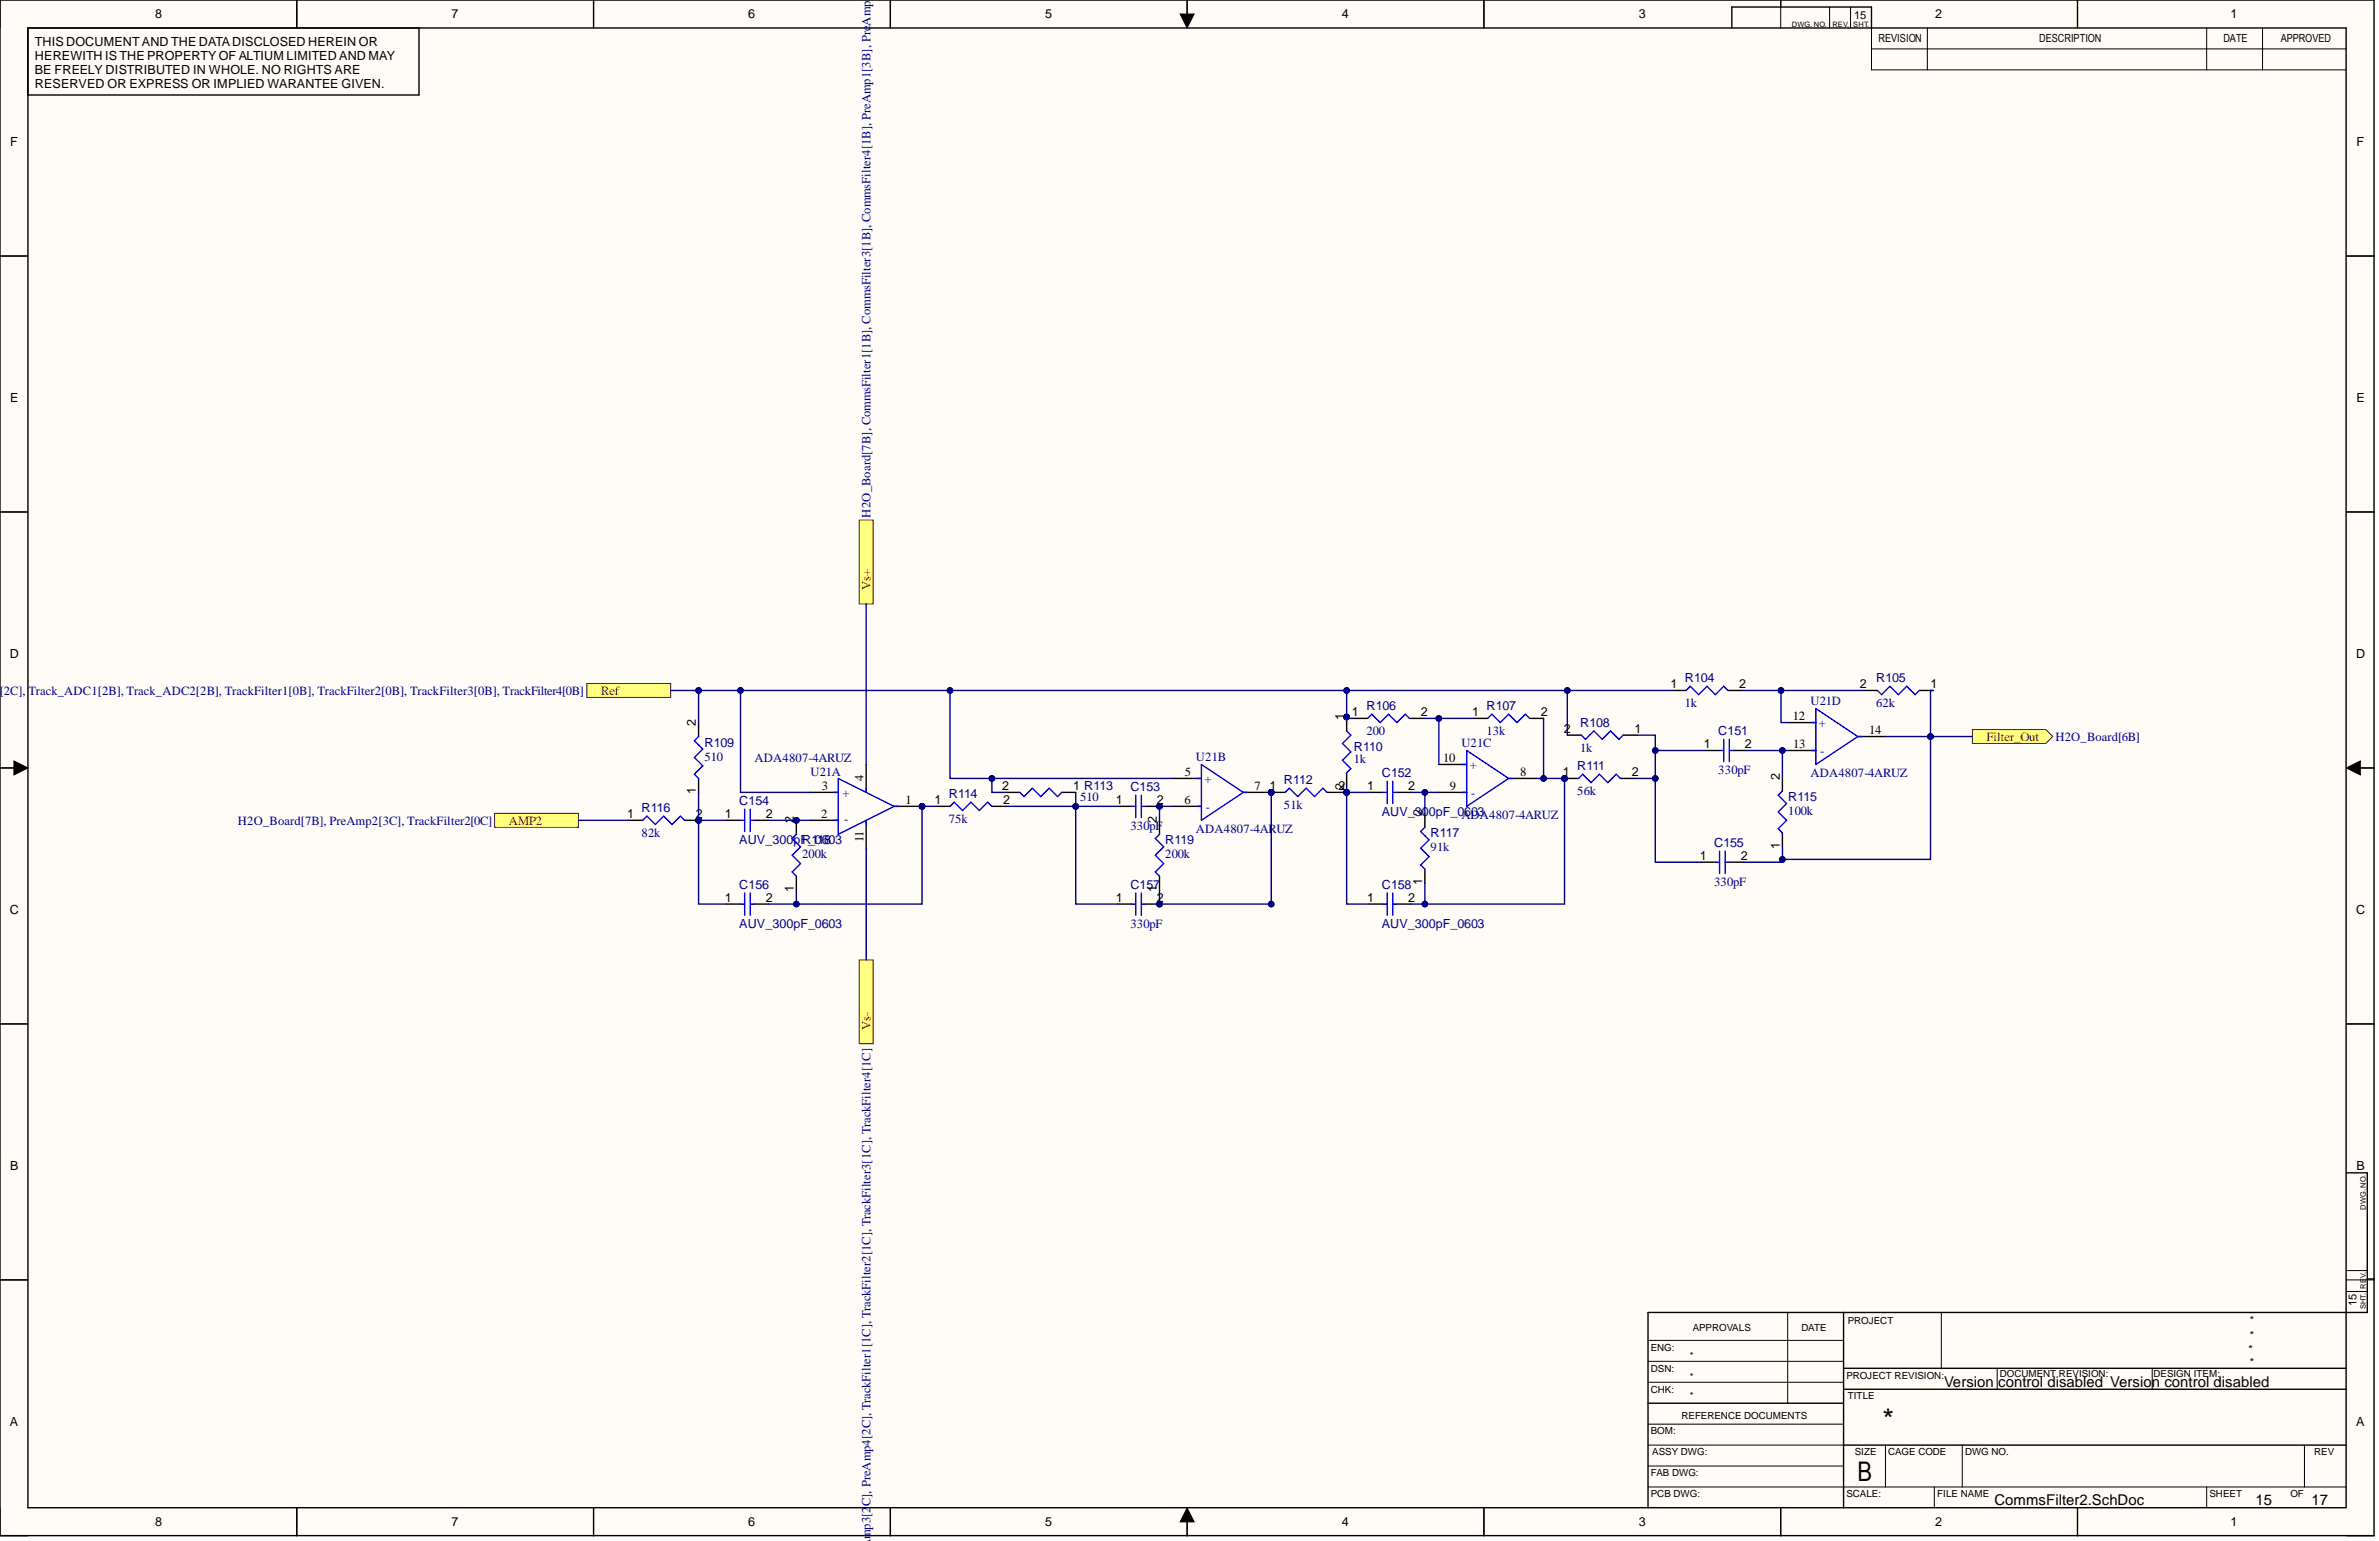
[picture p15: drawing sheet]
<svg xmlns="http://www.w3.org/2000/svg" width="431mm" height="279mm" viewBox="0 0 431 279" stroke-linecap="round" stroke-linejoin="round" font-family="sans-serif">
<defs><g id="words">
<text font-size="5.4" x="341.4" y="259.3">*</text>
<text font-size="4.9" x="336.9" y="268.6">B</text>
<g font-size="2.7">
<text x="352.6" y="251.6">Version control disabled Version control disabled</text>
<text x="361.7" y="272.8">CommsFilter2.SchDoc</text>
<text x="409.1" y="272.8">15</text>
<text x="419.2" y="272.8">17</text>
</g>
<g font-size="2.3">
<text x="28.1" y="3.3">8</text>
<text x="81.9" y="3.3">7</text>
<text x="135.7" y="3.3">6</text>
<text x="189.5" y="3.3">5</text>
<text x="243.3" y="3.3">4</text>
<text x="297.2" y="3.3">3</text>
<text x="351" y="3.3">2</text>
<text x="404.5" y="3.3">1</text>
<text x="6.3" y="8.4">THIS DOCUMENTAND THE DATADISCLOSED HEREIN OR</text>
<text x="6.3" y="10.9">HEREWITH IS THE PROPERTY OF ALTIUM LIMITED AND MAY</text>
<text x="6.3" y="13.4">BE FREELY DISTRIBUTED IN WHOLE. NO RIGHTS ARE</text>
<text x="6.3" y="16">RESERVED OR EXPRESS OR IMPLIED WARANTEE GIVEN.</text>
<text x="1.9" y="26.5">F</text>
<text x="427.4" y="26.5">F</text>
<text x="1.9" y="72.9">E</text>
<text x="427.4" y="72.9">E</text>
<text x="1.8" y="119.3">D</text>
<text x="427.3" y="119.3">D</text>
<text x="302.9" y="124.7">1</text>
<text x="315.4" y="124.7">2</text>
<text x="337.3" y="124.7">2</text>
<text x="350.1" y="124.7">1</text>
<text x="126.2" y="131.6" transform="rotate(-90 126.2 131.6)">2</text>
<text x="243.7" y="130.5" transform="rotate(-90 243.7 130.5)">1</text>
<text x="245.2" y="129.8">1</text>
<text x="257.7" y="129.8">2</text>
<text x="267" y="129.8">1</text>
<text x="279.5" y="129.8">2</text>
<text x="325.1" y="130.5">12</text>
<text x="283.6" y="132.8">2</text>
<text x="296.4" y="132.8">1</text>
<text x="309" y="135.6">1</text>
<text x="316.4" y="135.6">2</text>
<text x="325.2" y="135.6">13</text>
<text x="339" y="133.1">14</text>
<text x="149" y="143.2">3</text>
<text x="156.6" y="141.7" transform="rotate(-90 156.6 141.7)">4</text>
<text x="181.8" y="143.2">2</text>
<text x="194.6" y="143.2">1 R113</text>
<text x="214.9" y="140.7">5</text>
<text x="227.5" y="143.2">7</text>
<text x="230.2" y="143.2">1</text>
<text x="242.7" y="143.2">2</text>
<text x="243.7" y="143.3" transform="rotate(-90 243.7 143.3)">2</text>
<text x="248" y="143.2">1</text>
<text x="255.4" y="143.2">2</text>
<text x="261.7" y="138.1">10</text>
<text x="262.9" y="143.2">9</text>
<text x="275.7" y="140.7">8</text>
<text x="283.4" y="140.7">1</text>
<text x="295.9" y="140.7">2</text>
<text x="322.8" y="141.3" transform="rotate(-90 322.8 141.3)">2</text>
<text x="113.7" y="148.3">1</text>
<text x="126.2" y="144" transform="rotate(-90 126.2 144)">1</text>
<text x="126.2" y="148.3">2</text>
<text x="131.5" y="148.3">1</text>
<text x="138.9" y="148.3">2</text>
<text x="144" y="149.3" transform="rotate(-90 144 149.3)">2</text>
<text x="148.9" y="148.3">2</text>
<text x="164.2" y="145.7">1</text>
<text x="169.5" y="145.7">1</text>
<text x="181.9" y="145.7">2</text>
<text x="202.4" y="145.7">1</text>
<text x="209.8" y="149.3" transform="rotate(-90 209.8 149.3)">2</text>
<text x="209.8" y="145.7">2</text>
<text x="214.8" y="145.7">6</text>
<text x="257.9" y="148" transform="rotate(-90 257.9 148)">2</text>
<text x="156.6" y="152.7" transform="rotate(-90 156.6 152.7)">11</text>
<text x="308.3" y="155.9">1</text>
<text x="315.7" y="155.9">2</text>
<text x="322.8" y="153.9" transform="rotate(-90 322.8 153.9)">1</text>
<text x="144" y="161.8" transform="rotate(-90 144 161.8)">1</text>
<text x="209.8" y="161.8" transform="rotate(-90 209.8 161.8)">1</text>
<text x="257.9" y="160.5" transform="rotate(-90 257.9 160.5)">1</text>
<text x="1.8" y="165.7">C</text>
<text x="131.5" y="163.5">1</text>
<text x="138.9" y="163.5">2</text>
<text x="202.4" y="163.5">1</text>
<text x="209.8" y="163.5">2</text>
<text x="248" y="163.5">1</text>
<text x="255.4" y="163.5">2</text>
<text x="427.3" y="165.7">C</text>
<text x="1.9" y="212.1">B</text>
<text x="427.4" y="212.1">B</text>
<text x="1.8" y="258.6">A</text>
<text x="427.3" y="258.6">A</text>
<text x="28.1" y="276.7">8</text>
<text x="81.9" y="276.7">7</text>
<text x="135.7" y="276.7">6</text>
<text x="189.5" y="276.7">5</text>
<text x="243.3" y="276.7">4</text>
<text x="297.2" y="276.7">3</text>
<text x="351" y="276.7">2</text>
<text x="404.5" y="276.7">1</text>
</g>
<g font-size="2.3" fill="#000080">
<text x="157.9" y="4.7" transform="rotate(-90 157.9 4.7)">Amp2</text>
<text x="157.9" y="93.8" transform="rotate(-90 157.9 93.8)">H2O_Board[7B], CommsFilter1[1B], CommsFilter3[1B], CommsFilter4[1B], PreAmp1[3B], Pre</text>
<text x="-.1" y="126">[2C],</text>
<text x="5.2" y="126">Track_ADC1[2B], Track_ADC2[2B], TrackFilter1[0B], TrackFilter2[0B], TrackFilter3[0B], TrackFilter4[0B]</text>
<text x="305.6" y="123.7">R104</text>
<text x="340.3" y="123.7">R105</text>
<text x="247.8" y="128.8">R106</text>
<text x="269.6" y="128.8">R107</text>
<text x="286.6" y="131.8">R108</text>
<text x="305.6" y="128.3">1k</text>
<text x="328.3" y="127.8">U21D</text>
<text x="329.9" y="131.8">+</text>
<text x="340.3" y="128.3">62k</text>
<text x="127.7" y="137.9">510</text>
<text x="127.7" y="135.4">R109</text>
<text x="216.9" y="137.9">U21B</text>
<text x="245.5" y="136.1">R110</text>
<text x="247.8" y="133.3">200</text>
<text x="265" y="135.4">U21C</text>
<text x="269.6" y="133.3">13k</text>
<text x="286.6" y="136.4">1k</text>
<text x="311.6" y="133.3">C151</text>
<text x="330.1" y="136.9">-</text>
<text x="372.8" y="134.3">H2O_Board[6B]</text>
<text x="136.9" y="138.1">ADA4807-4ARUZ</text>
<text x="147" y="140.7">U21A</text>
<text x="205" y="143.5">C153</text>
<text x="218.4" y="141.9">+</text>
<text x="232.9" y="142.2">R112</text>
<text x="245.5" y="138.4">1k</text>
<text x="250.6" y="140.9">C152</text>
<text x="266.5" y="139.4">+</text>
<text x="286" y="139.7">R111</text>
<text x="311.6" y="140.4">330pF</text>
<text x="328.3" y="140.9">ADA4807-4ARUZ</text>
<text x="43.1" y="149.5">H2O_Board[7B], PreAmp2[3C], TrackFilter2[0C]</text>
<text x="116.3" y="147.3">R116</text>
<text x="134.1" y="146">C154</text>
<text x="152.8" y="144.5">+</text>
<text x="153.1" y="149.3">-</text>
<text x="172.1" y="149.3">75k</text>
<text x="172.1" y="144.7">R114</text>
<text x="195.9" y="145.2">510</text>
<text x="218.7" y="147">-</text>
<text x="232.9" y="146.7">51k</text>
<text x="250.6" y="148">AUV_300pF_0603</text>
<text x="265" y="148.5">ADA4807-4ARUZ</text>
<text x="266.8" y="144.5">-</text>
<text x="286" y="144.2">56k</text>
<text x="324.3" y="147.8">100k</text>
<text x="324.3" y="145.2">R115</text>
<text x="116.3" y="151.8">82k</text>
<text x="134.1" y="153.1">AUV_300pF_0603</text>
<text x="145.5" y="155.6">200k</text>
<text x="145.5" y="153.1">R118</text>
<text x="205" y="150.5">330pF</text>
<text x="211.3" y="155.6">200k</text>
<text x="211.3" y="153.1">R119</text>
<text x="216.9" y="151.1">ADA4807-4ARUZ</text>
<text x="259.5" y="154.3">91k</text>
<text x="259.5" y="151.8">R117</text>
<text x="310.9" y="153.6">C155</text>
<text x="134.1" y="161.2">C156</text>
<text x="205" y="161.2">C157</text>
<text x="250.6" y="161.2">C158</text>
<text x="310.9" y="160.7">330pF</text>
<text x="134.1" y="168.3">AUV_300pF_0603</text>
<text x="205" y="168.3">330pF</text>
<text x="250.6" y="168.3">AUV_300pF_0603</text>
<text x="157.9" y="273.1" transform="rotate(-90 157.9 273.1)">C], PreAmp4[2C], TrackFilter1[1C], TrackFilter2[1C], TrackFilter3[1C], TrackFilter4[1C]</text>
<text x="157.9" y="279.1" transform="rotate(-90 157.9 279.1)">mp3[2</text>
</g>
<g font-size="2.3" fill="#800000">
<text x="157.9" y="107" transform="rotate(-90 157.9 107)">Vs+</text>
<text x="109" y="126">Ref</text>
<text x="360.3" y="134.3">Filter_Out</text>
<text x="92.3" y="149.5">AMP2</text>
<text x="157.9" y="186.7" transform="rotate(-90 157.9 186.7)">Vs-</text>
</g>
<g font-size="2">
<text x="336.3" y="3.4">15</text>
<text x="340.7" y="7.7">REVISION</text>
<text x="369.8" y="7.7">DESCRIPTION</text>
<text x="403.2" y="7.7">DATE</text>
<text x="413.6" y="7.7">APPROVED</text>
<text x="427.4" y="236.8" transform="rotate(-90 427.4 236.8)">15</text>
<text x="407.8" y="245.4">*</text>
<text x="408" y="240.1">*</text>
<text x="408" y="242.7">*</text>
<text x="408" y="247.7">*</text>
</g>
<g font-size="1.8">
<text x="299.4" y="244.9">ENG:</text>
<text x="307" y="241.3">APPROVALS</text>
<text x="326.7" y="241.3">DATE</text>
<text x="335.1" y="240.1">PROJECT</text>
<text x="299.4" y="248.7">DSN:</text>
<text x="306.5" y="246.4">*</text>
<text x="306.5" y="250.2">*</text>
<text x="334.8" y="249.9">PROJECT REVISION:</text>
<text x="362.7" y="249.7">DOCUMENT REVISION:</text>
<text x="390.6" y="249.7">DESIGN ITEM:</text>
<text x="299.4" y="252.5">CHK:</text>
<text x="305" y="257.3">REFERENCE DOCUMENTS</text>
<text x="306.5" y="253.7">*</text>
<text x="335.1" y="253.7">TITLE</text>
<text x="299.4" y="260.1">BOM:</text>
<text x="299.6" y="263.9">ASSY DWG:</text>
<text x="336.4" y="263.9">SIZE</text>
<text x="342.4" y="263.9">CAGE CODE</text>
<text x="356.4" y="263.9">DWG NO.</text>
<text x="419.7" y="263.9">REV</text>
<text x="299.4" y="267.7">FAB DWG:</text>
<text x="299.4" y="271.5">PCB DWG:</text>
<text x="334.8" y="271.5">SCALE:</text>
<text x="351.3" y="271.5">FILE NAME</text>
<text x="400.7" y="271.5">SHEET</text>
<text x="415.4" y="271.5">OF</text>
</g>
<g font-size="1.4">
<text x="325" y="4.8">DWG. NO.</text>
<text x="332.3" y="4.8">REV.</text>
<text x="336.1" y="4.8">SHT.</text>
<text x="429.1" y="219.3" transform="rotate(-90 429.1 219.3)">DWG. NO.</text>
<text x="429.1" y="233.7" transform="rotate(-90 429.1 233.7)">RE</text>
<text x="429.1" y="231.7" transform="rotate(-90 429.1 231.7)">V.</text>
<text x="429.1" y="237.4" transform="rotate(-90 429.1 237.4)">SHT.</text>
</g>
</g></defs>
<g fill="#fffcf8">
<path d="M0 0h430.6v278.5h-430.6z" fill-rule="evenodd"/>
<path d="M5.1 5.1h420.4v268.3h-420.4z" fill-rule="evenodd"/>
</g>
<g fill="none" stroke="#000" stroke-width=".18">
<path d="M0 0v5.1M53.8 0v5.1M107.6 0v5.1M161.5 0v5.1M214 2.5h2.6l-1.3 2.6zM215.3 0v5.1M269.1 0v5.1M322.9 0v5.1M331.8 1.3v3.8M335.6 1.3v3.8M339.4 5.1v7.6h86.1M339.4 8.9h86.1"/>
<path d="M349.5 5.1v7.6M376.8 0v5.1M400.2 5.1v7.6M410.3 5.1v7.6M0 46.4h5.1M425.5 46.4h5.1M0 92.8h5.1M425.5 92.8h5.1M0 139.2h5.1M2.5 138l2.6 1.2-2.6 1.3zM425.5 139.2l2.6-1.2v2.5zM425.5 139.2h5.1"/>
<path d="M0 185.6h5.1M425.5 185.6h5.1M0 232.1h5.1M324.2 238v16.4M352.1 238v10.1M425.5 232.1h5.1M425.5 234.2h3.8M425.5 230.4h3.8M298.9 246.8h35.4M298.9 243h35.4M298.9 250.6h35.4M298.9 258.2h35.4"/>
<path d="M362.2 248.1v3.8M390.3 248.1v3.8M0 273.4v5.1h5.1M53.8 273.4v5.1M107.6 273.4v5.1M161.5 273.4v5.1M215.3 273.4l1.3 2.5h-2.6zM215.3 273.4v5.1M269.1 273.4v5.1M298.9 269.6h126.6M298.9 262h35.4M298.9 265.8h35.4"/>
<path d="M322.9 273.4v5.1M341.9 262v7.6M350.8 269.6v3.8M355.9 262v7.6M376.8 273.4v5.1M400.2 269.6v3.8M417.9 262v7.6M425.5 278.5h5.1"/>
</g>
<g fill="none" stroke="#000" stroke-width=".25">
<path d="M0 0h430.5v278.4h-430.5zM5.1 5.1h420.4v268.3h-420.4zM53.8 0v5.1M76 5.1v12.1h-70.9M107.6 0v5.1M161.5 0v5.1M215.3 0v5.1M269.1 0v5.1M314.1 5.1v-3.8h25.3v3.8M322.9 0v1.3M376.8 0v5.1M0 46.4h5.1"/>
<path d="M425.5 46.4h5.1M0 92.8h5.1M425.5 92.8h5.1M0 139.2h5.1M425.5 139.2h5.1M0 185.6h5.1M425.5 185.6h5.1M425.5 212.7h3.8v25.3h-130.4v35.4M0 232.1h5.1M334.3 238v35.4M429.3 231.9h1.3M298.9 254.4h35.4"/>
<path d="M334.3 248.1h91.2M334.3 251.9h91.2M53.8 273.4v5.1M107.6 273.4v5.1M161.5 273.4v5.1M215.3 273.4v5.1M269.1 273.4v5.1M322.9 273.4v5.1M334.3 262h91.2M376.8 273.4v5.1"/>
</g>
<path d="M214 2.5h2.6l-1.3 2.6zM2.5 138l2.6 1.2-2.6 1.3zM425.5 139.2l2.6-1.2v2.5zM215.3 273.4l1.3 2.5h-2.6z" fill="#000"/>
<path d="M89.7 147.5h15.2v2.5h-15.2z" fill-rule="evenodd" fill="#ffff80"/>
<path d="M89.7 147.5h15.2v2.5h-15.2z" fill="none" stroke="#800000" stroke-width=".18"/>
<path d="M155.8 94.3h2.6v15.2h-2.6z" fill-rule="evenodd" fill="#ffff80"/>
<path d="M155.8 94.3h2.6v15.2h-2.6z" fill="none" stroke="#800000" stroke-width=".18"/>
<path d="M155.8 174h2.6v15.2h-2.6z" fill-rule="evenodd" fill="#ffff80"/>
<path d="M155.8 174h2.6v15.2h-2.6z" fill="none" stroke="#800000" stroke-width=".18"/>
<path d="M106.4 123.9h15.2v2.6h-15.2z" fill-rule="evenodd" fill="#ffff80"/>
<path d="M106.4 123.9h15.2v2.6h-15.2z" fill="none" stroke="#800000" stroke-width=".18"/>
<path d="M357.7 132.3h13.3l1.3 1.2-1.3 1.3h-13.3z" fill-rule="evenodd" fill="#ffff80"/>
<path d="M357.7 132.3h13.3l1.3 1.2-1.3 1.3h-13.3z" fill="none" stroke="#800000" stroke-width=".18"/>
<circle cx="167.2" cy="146.2" r=".51" fill="#000080"/>
<circle cx="167.2" cy="146.2" r=".51" fill="none" stroke="#000080" stroke-width=".18"/>
<path d="M147 143.7h5M147 148.7h5M162.2 146.2h5" fill="none" stroke="#000" stroke-width=".25"/>
<circle cx="167.2" cy="146.2" r=".51" fill="#000080"/>
<circle cx="167.2" cy="146.2" r=".51" fill="none" stroke="#000080" stroke-width=".18"/>
<path d="M157.1 138.6v5.1M157.1 148.7v5.1" fill="none" stroke="#000" stroke-width=".25"/>
<path d="M151.3 143.7h.7M151.3 148.7h.7M152 141.1l10.2 5.1-10.2 5.1zM157.1 142.9v.8M157.1 148.7v.8M162.2 146.2h.7" fill="none" stroke="#00f" stroke-width=".25"/>
<circle cx="230.5" cy="143.7" r=".51" fill="#000080"/>
<circle cx="230.5" cy="143.7" r=".51" fill="none" stroke="#000080" stroke-width=".18"/>
<path d="M212.8 141.1h5.1M212.8 146.2h5.1M225.5 143.7h5" fill="none" stroke="#000" stroke-width=".25"/>
<circle cx="230.5" cy="143.7" r=".51" fill="#000080"/>
<circle cx="230.5" cy="143.7" r=".51" fill="none" stroke="#000080" stroke-width=".18"/>
<path d="M217.9 138.6l7.6 5.1-7.6 5zM265.2 138.6h.8M266 136.1l7.6 5-7.6 5.1zM328.6 131h.7M328.6 136.1h.7M329.3 128.5l7.6 5-7.6 5.1zM336.9 133.5h.8M217.1 141.1h.8M217.1 146.2h.8M225.5 143.7h.7M265.2 143.7h.8M273.6 141.1h.8" fill="none" stroke="#00f" stroke-width=".25"/>
<path d="M260.9 138.6h5.1M324.3 131h5M324.3 136.1h5M336.9 133.5h5.1M260.9 143.7h5.1M273.6 141.1h5.1" fill="none" stroke="#000" stroke-width=".25"/>
<circle cx="126.7" cy="148.7" r=".51" fill="#000080"/>
<circle cx="126.7" cy="148.7" r=".51" fill="none" stroke="#000080" stroke-width=".18"/>
<path d="M124.2 148.7h2.5" fill="none" stroke="#000" stroke-width=".25"/>
<circle cx="126.7" cy="148.7" r=".51" fill="#000080"/>
<circle cx="126.7" cy="148.7" r=".51" fill="none" stroke="#000080" stroke-width=".18"/>
<path d="M126.7 131v2.5M114 148.7h2.6M126.7 141.1v2.6M131.8 148.7h2.5M136.8 148.7h2.6M131.8 163.9h2.5M136.8 163.9h2.6" fill="none" stroke="#000" stroke-width=".25"/>
<path d="M126.7 133.5l-.8 .8 1.6 1.5-1.6 1.5 1.6 1.6-1.6 1.5 .8 .7M116.6 148.7l.7-.7 1.5 1.5 1.6-1.5 1.5 1.5 1.5-1.5 .8 .7M134.3 148.7h.8M135.1 146.7v4.1M136.1 146.7v4.1M136.1 148.7h.7M134.3 163.9h.8M135.1 161.9v4M136.1 161.9v4M136.1 163.9h.7" fill="none" stroke="#00f" stroke-width=".25"/>
<circle cx="144.4" cy="148.7" r=".51" fill="#000080"/>
<circle cx="144.4" cy="148.7" r=".51" fill="none" stroke="#000080" stroke-width=".18"/>
<path d="M144.4 148.7v2.6" fill="none" stroke="#000" stroke-width=".25"/>
<circle cx="144.4" cy="148.7" r=".51" fill="#000080"/>
<circle cx="144.4" cy="148.7" r=".51" fill="none" stroke="#000080" stroke-width=".18"/>
<path d="M144.4 158.9v2.5M169.8 146.2h2.5M179.9 146.2h2.5M182.4 143.7h2.6M192.6 143.7h2.5" fill="none" stroke="#000" stroke-width=".25"/>
<path d="M144.4 151.3l-.7 .7 1.5 1.5-1.5 1.6 1.5 1.5-1.5 1.5 .7 .8M172.3 146.2l.7-.8 1.6 1.6 1.5-1.6 1.5 1.6 1.5-1.6 .8 .8M185 143.7l.7 .7 1.5-1.5 1.6 1.5 1.5-1.5 1.5 1.5 .8-.7" fill="none" stroke="#00f" stroke-width=".25"/>
<circle cx="210.3" cy="146.2" r=".51" fill="#000080"/>
<circle cx="210.3" cy="146.2" r=".51" fill="none" stroke="#000080" stroke-width=".18"/>
<path d="M202.7 146.2h2.5M207.7 146.2h2.6" fill="none" stroke="#000" stroke-width=".25"/>
<circle cx="210.3" cy="146.2" r=".51" fill="#000080"/>
<circle cx="210.3" cy="146.2" r=".51" fill="none" stroke="#000080" stroke-width=".18"/>
<path d="M205.2 146.2h.8M206 144.2v4M207 144.2v4M207 146.2h.7" fill="none" stroke="#00f" stroke-width=".25"/>
<circle cx="210.3" cy="163.9" r=".51" fill="#000080"/>
<circle cx="210.3" cy="163.9" r=".51" fill="none" stroke="#000080" stroke-width=".18"/>
<path d="M202.7 163.9h2.5M207.7 163.9h2.6" fill="none" stroke="#000" stroke-width=".25"/>
<circle cx="210.3" cy="163.9" r=".51" fill="#000080"/>
<circle cx="210.3" cy="163.9" r=".51" fill="none" stroke="#000080" stroke-width=".18"/>
<g fill="none" stroke="#00f" stroke-width=".25">
<path d="M286.8 133.3l.7 .7 1.6-1.5 1.5 1.5 1.5-1.5 1.5 1.5 .8-.7M311.9 136.1h.7M312.6 134v4.1M313.6 134v4.1M313.6 136.1h.8M210.3 151.3l-.8 .7 1.5 1.5-1.5 1.6 1.5 1.5-1.5 1.5 .8 .8M250.8 143.7h.8M251.6 141.6v4.1M252.6 141.6v4.1M252.6 143.7h.7M311.1 156.3h.8M311.9 154.3v4.1"/>
<path d="M312.9 154.3v4.1M312.9 156.3h.7M205.2 163.9h.8M206 161.9v4M207 161.9v4M207 163.9h.7M250.8 163.9h.8M251.6 161.9v4M252.6 163.9h.7M252.6 161.9v4"/>
</g>
<path d="M284.2 133.3h2.6M294.4 133.3h2.5M309.3 136.1h2.6M314.4 136.1h2.5M210.3 148.7v2.6M210.3 158.9v2.5M248.3 143.7h2.5M253.3 143.7h2.6M308.6 156.3h2.5M313.6 156.3h2.6M248.3 163.9h2.5M253.3 163.9h2.6" fill="none" stroke="#000" stroke-width=".25"/>
<circle cx="244.2" cy="130" r=".51" fill="#000080"/>
<circle cx="244.2" cy="130" r=".51" fill="none" stroke="#000080" stroke-width=".18"/>
<path d="M244.2 130v2.5M244.2 140.1v2.6" fill="none" stroke="#000" stroke-width=".25"/>
<circle cx="244.2" cy="130" r=".51" fill="#000080"/>
<circle cx="244.2" cy="130" r=".51" fill="none" stroke="#000080" stroke-width=".18"/>
<path d="M244.2 132.5l.8 .8-1.5 1.5 1.5 1.5-1.5 1.5 1.5 1.6-.8 .7M323.2 143.4l-.7 .8 1.5 1.5-1.5 1.5 1.5 1.5-1.5 1.6 .7 .7" fill="none" stroke="#00f" stroke-width=".25"/>
<path d="M323.2 140.9v2.5M323.2 151v2.5" fill="none" stroke="#000" stroke-width=".25"/>
<circle cx="230.5" cy="143.7" r=".51" fill="#000080"/>
<circle cx="230.5" cy="143.7" r=".51" fill="none" stroke="#000080" stroke-width=".18"/>
<path d="M230.5 143.7h2.6M240.7 143.7h2.5" fill="none" stroke="#000" stroke-width=".25"/>
<circle cx="230.5" cy="143.7" r=".51" fill="#000080"/>
<circle cx="230.5" cy="143.7" r=".51" fill="none" stroke="#000080" stroke-width=".18"/>
<path d="M233.1 143.7l.7-.8 1.6 1.5 1.5-1.5 1.5 1.5 1.5-1.5 .8 .8" fill="none" stroke="#00f" stroke-width=".25"/>
<circle cx="283.7" cy="141.1" r=".51" fill="#000080"/>
<circle cx="283.7" cy="141.1" r=".51" fill="none" stroke="#000080" stroke-width=".18"/>
<path d="M283.7 141.1h2.6M293.9 141.1h2.5" fill="none" stroke="#000" stroke-width=".25"/>
<circle cx="283.7" cy="141.1" r=".51" fill="#000080"/>
<circle cx="283.7" cy="141.1" r=".51" fill="none" stroke="#000080" stroke-width=".18"/>
<path d="M248 130.3l.8-.8 1.5 1.5 1.5-1.5 1.5 1.5 1.6-1.5 .7 .8M269.8 130.3l.8-.8 1.5 1.5 1.5-1.5 1.5 1.5 1.5-1.5 .8 .8M305.8 125.2l.7-.8 1.6 1.5 1.5-1.5 1.5 1.5 1.5-1.5 .8 .8M340.5 125.2l.7 .7 1.6-1.5 1.5 1.5 1.5-1.5 1.5 1.5 .8-.7M258.4 150l-.8 .8 1.6 1.5-1.6 1.5 1.6 1.5-1.6 1.5 .8 .8M286.3 141.1l.7-.7 1.5 1.5 1.6-1.5 1.5 1.5 1.5-1.5 .8 .7" fill="none" stroke="#00f" stroke-width=".25"/>
<path d="M245.5 130.3h2.5M255.6 130.3h2.6M267.3 130.3h2.5M277.4 130.3h2.5M303.2 125.2h2.6M313.4 125.2h2.5M337.9 125.2h2.6M348.1 125.2h2.5M258.4 147.5v2.5M258.4 157.6v2.5" fill="none" stroke="#000" stroke-width=".25"/>
<path d="M157.1 109.5v29.1M172.3 125.2v15.9h40.5M157.1 153.8v20.2" fill="none" stroke="#000080" stroke-width=".25"/>
<circle cx="179.9" cy="141.1" r=".51" fill="#000080"/>
<circle cx="179.9" cy="141.1" r=".51" fill="none" stroke="#000080" stroke-width=".18"/>
<circle cx="172.3" cy="125.2" r=".51" fill="#000080"/>
<circle cx="172.3" cy="125.2" r=".51" fill="none" stroke="#000080" stroke-width=".18"/>
<path d="M126.7 148.7v15.2h5.1" fill="none" stroke="#000080" stroke-width=".25"/>
<circle cx="126.7" cy="148.7" r=".51" fill="#000080"/>
<circle cx="126.7" cy="148.7" r=".51" fill="none" stroke="#000080" stroke-width=".18"/>
<path d="M167.2 146.2v17.7h-27.8" fill="none" stroke="#000080" stroke-width=".25"/>
<circle cx="144.4" cy="163.9" r=".51" fill="#000080"/>
<circle cx="144.4" cy="163.9" r=".51" fill="none" stroke="#000080" stroke-width=".18"/>
<circle cx="167.2" cy="146.2" r=".51" fill="#000080"/>
<circle cx="167.2" cy="146.2" r=".51" fill="none" stroke="#000080" stroke-width=".18"/>
<path d="M126.7 148.7h5.1" fill="none" stroke="#000080" stroke-width=".25"/>
<circle cx="126.7" cy="148.7" r=".51" fill="#000080"/>
<circle cx="126.7" cy="148.7" r=".51" fill="none" stroke="#000080" stroke-width=".18"/>
<path d="M139.4 148.7h7.6" fill="none" stroke="#000080" stroke-width=".25"/>
<circle cx="144.4" cy="148.7" r=".51" fill="#000080"/>
<circle cx="144.4" cy="148.7" r=".51" fill="none" stroke="#000080" stroke-width=".18"/>
<path d="M144.4 161.4v2.5" fill="none" stroke="#000080" stroke-width=".25"/>
<circle cx="144.4" cy="163.9" r=".51" fill="#000080"/>
<circle cx="144.4" cy="163.9" r=".51" fill="none" stroke="#000080" stroke-width=".18"/>
<path d="M126.7 143.7v5" fill="none" stroke="#000080" stroke-width=".25"/>
<circle cx="126.7" cy="148.7" r=".51" fill="#000080"/>
<circle cx="126.7" cy="148.7" r=".51" fill="none" stroke="#000080" stroke-width=".18"/>
<path d="M167.2 146.2h2.6" fill="none" stroke="#000080" stroke-width=".25"/>
<circle cx="167.2" cy="146.2" r=".51" fill="#000080"/>
<circle cx="167.2" cy="146.2" r=".51" fill="none" stroke="#000080" stroke-width=".18"/>
<path d="M195.1 143.7v2.5" fill="none" stroke="#000080" stroke-width=".25"/>
<circle cx="195.1" cy="146.2" r=".51" fill="#000080"/>
<circle cx="195.1" cy="146.2" r=".51" fill="none" stroke="#000080" stroke-width=".18"/>
<path d="M179.9 141.1v2.6h2.5" fill="none" stroke="#000080" stroke-width=".25"/>
<circle cx="179.9" cy="141.1" r=".51" fill="#000080"/>
<circle cx="179.9" cy="141.1" r=".51" fill="none" stroke="#000080" stroke-width=".18"/>
<path d="M182.4 146.2h20.3" fill="none" stroke="#000080" stroke-width=".25"/>
<circle cx="195.1" cy="146.2" r=".51" fill="#000080"/>
<circle cx="195.1" cy="146.2" r=".51" fill="none" stroke="#000080" stroke-width=".18"/>
<path d="M195.1 146.2v17.7h7.6" fill="none" stroke="#000080" stroke-width=".25"/>
<circle cx="195.1" cy="146.2" r=".51" fill="#000080"/>
<circle cx="195.1" cy="146.2" r=".51" fill="none" stroke="#000080" stroke-width=".18"/>
<path d="M255.9 143.7h5" fill="none" stroke="#000080" stroke-width=".25"/>
<circle cx="258.4" cy="143.7" r=".51" fill="#000080"/>
<circle cx="258.4" cy="143.7" r=".51" fill="none" stroke="#000080" stroke-width=".18"/>
<path d="M258.4 143.7v3.8" fill="none" stroke="#000080" stroke-width=".25"/>
<circle cx="258.4" cy="143.7" r=".51" fill="#000080"/>
<circle cx="258.4" cy="143.7" r=".51" fill="none" stroke="#000080" stroke-width=".18"/>
<path d="M258.4 160.1v3.8h-2.5" fill="none" stroke="#000080" stroke-width=".25"/>
<circle cx="258.4" cy="163.9" r=".51" fill="#000080"/>
<circle cx="258.4" cy="163.9" r=".51" fill="none" stroke="#000080" stroke-width=".18"/>
<path d="M243.2 143.7h1" fill="none" stroke="#000080" stroke-width=".25"/>
<circle cx="244.2" cy="143.7" r=".51" fill="#000080"/>
<circle cx="244.2" cy="143.7" r=".51" fill="none" stroke="#000080" stroke-width=".18"/>
<path d="M244.2 143.7v20.2h4.1" fill="none" stroke="#000080" stroke-width=".25"/>
<circle cx="244.2" cy="143.7" r=".51" fill="#000080"/>
<circle cx="244.2" cy="143.7" r=".51" fill="none" stroke="#000080" stroke-width=".18"/>
<path d="M230.5 143.7v20.5" fill="none" stroke="#000080" stroke-width=".25"/>
<circle cx="230.5" cy="163.9" r=".51" fill="#000080"/>
<circle cx="230.5" cy="163.9" r=".51" fill="none" stroke="#000080" stroke-width=".18"/>
<circle cx="230.5" cy="143.7" r=".51" fill="#000080"/>
<circle cx="230.5" cy="143.7" r=".51" fill="none" stroke="#000080" stroke-width=".18"/>
<path d="M303.2 125.2h-168.9v18.5h12.7" fill="none" stroke="#000080" stroke-width=".25"/>
<circle cx="134.3" cy="125.2" r=".51" fill="#000080"/>
<circle cx="134.3" cy="125.2" r=".51" fill="none" stroke="#000080" stroke-width=".18"/>
<circle cx="172.3" cy="125.2" r=".51" fill="#000080"/>
<circle cx="172.3" cy="125.2" r=".51" fill="none" stroke="#000080" stroke-width=".18"/>
<circle cx="244.2" cy="125.2" r=".51" fill="#000080"/>
<circle cx="244.2" cy="125.2" r=".51" fill="none" stroke="#000080" stroke-width=".18"/>
<circle cx="284.2" cy="125.2" r=".51" fill="#000080"/>
<circle cx="284.2" cy="125.2" r=".51" fill="none" stroke="#000080" stroke-width=".18"/>
<path d="M244.2 142.7v1" fill="none" stroke="#000080" stroke-width=".25"/>
<circle cx="244.2" cy="143.7" r=".51" fill="#000080"/>
<circle cx="244.2" cy="143.7" r=".51" fill="none" stroke="#000080" stroke-width=".18"/>
<path d="M244.2 125.2v4.8" fill="none" stroke="#000080" stroke-width=".25"/>
<circle cx="244.2" cy="125.2" r=".51" fill="#000080"/>
<circle cx="244.2" cy="125.2" r=".51" fill="none" stroke="#000080" stroke-width=".18"/>
<circle cx="244.2" cy="130" r=".51" fill="#000080"/>
<circle cx="244.2" cy="130" r=".51" fill="none" stroke="#000080" stroke-width=".18"/>
<path d="M244.2 143.7h4.1" fill="none" stroke="#000080" stroke-width=".25"/>
<circle cx="244.2" cy="143.7" r=".51" fill="#000080"/>
<circle cx="244.2" cy="143.7" r=".51" fill="none" stroke="#000080" stroke-width=".18"/>
<path d="M284.2 125.2v8.1" fill="none" stroke="#000080" stroke-width=".25"/>
<circle cx="284.2" cy="125.2" r=".51" fill="#000080"/>
<circle cx="284.2" cy="125.2" r=".51" fill="none" stroke="#000080" stroke-width=".18"/>
<path d="M342 133.5h15.7" fill="none" stroke="#000080" stroke-width=".25"/>
<circle cx="350.1" cy="133.5" r=".51" fill="#000080"/>
<circle cx="350.1" cy="133.5" r=".51" fill="none" stroke="#000080" stroke-width=".18"/>
<path d="M350.1 133.5v22.3h-26.8v-2.3" fill="none" stroke="#000080" stroke-width=".25"/>
<circle cx="350.1" cy="133.5" r=".51" fill="#000080"/>
<circle cx="350.1" cy="133.5" r=".51" fill="none" stroke="#000080" stroke-width=".18"/>
<circle cx="323.2" cy="155.8" r=".51" fill="#000080"/>
<circle cx="323.2" cy="155.8" r=".51" fill="none" stroke="#000080" stroke-width=".18"/>
<path d="M296.9 133.3h3.3v7.8h-3.8" fill="none" stroke="#000080" stroke-width=".25"/>
<circle cx="300.2" cy="136.1" r=".51" fill="#000080"/>
<circle cx="300.2" cy="136.1" r=".51" fill="none" stroke="#000080" stroke-width=".18"/>
<circle cx="300.2" cy="141.1" r=".51" fill="#000080"/>
<circle cx="300.2" cy="141.1" r=".51" fill="none" stroke="#000080" stroke-width=".18"/>
<path d="M323.2 155.8v.5h-7" fill="none" stroke="#000080" stroke-width=".25"/>
<circle cx="323.2" cy="155.8" r=".51" fill="#000080"/>
<circle cx="323.2" cy="155.8" r=".51" fill="none" stroke="#000080" stroke-width=".18"/>
<path d="M323.2 136.1h1.1" fill="none" stroke="#000080" stroke-width=".25"/>
<circle cx="323.2" cy="136.1" r=".51" fill="#000080"/>
<circle cx="323.2" cy="136.1" r=".51" fill="none" stroke="#000080" stroke-width=".18"/>
<path d="M300.2 136.1h9.1" fill="none" stroke="#000080" stroke-width=".25"/>
<circle cx="300.2" cy="136.1" r=".51" fill="#000080"/>
<circle cx="300.2" cy="136.1" r=".51" fill="none" stroke="#000080" stroke-width=".18"/>
<path d="M300.2 141.1v15.2h8.4" fill="none" stroke="#000080" stroke-width=".25"/>
<circle cx="300.2" cy="141.1" r=".51" fill="#000080"/>
<circle cx="300.2" cy="141.1" r=".51" fill="none" stroke="#000080" stroke-width=".18"/>
<path d="M316.9 136.1h6.3v4.8" fill="none" stroke="#000080" stroke-width=".25"/>
<circle cx="323.2" cy="136.1" r=".51" fill="#000080"/>
<circle cx="323.2" cy="136.1" r=".51" fill="none" stroke="#000080" stroke-width=".18"/>
<path d="M104.9 148.7h9.1M210.3 161.4v2.5h20.2" fill="none" stroke="#000080" stroke-width=".25"/>
<circle cx="230.5" cy="163.9" r=".51" fill="#000080"/>
<circle cx="230.5" cy="163.9" r=".51" fill="none" stroke="#000080" stroke-width=".18"/>
<circle cx="210.3" cy="163.9" r=".51" fill="#000080"/>
<circle cx="210.3" cy="163.9" r=".51" fill="none" stroke="#000080" stroke-width=".18"/>
<path d="M212.8 146.2h-2.5v2.5" fill="none" stroke="#000080" stroke-width=".25"/>
<circle cx="210.3" cy="146.2" r=".51" fill="#000080"/>
<circle cx="210.3" cy="146.2" r=".51" fill="none" stroke="#000080" stroke-width=".18"/>
<path d="M283.7 141.1v22.8h-25.3" fill="none" stroke="#000080" stroke-width=".25"/>
<circle cx="283.7" cy="141.1" r=".51" fill="#000080"/>
<circle cx="283.7" cy="141.1" r=".51" fill="none" stroke="#000080" stroke-width=".18"/>
<circle cx="258.4" cy="163.9" r=".51" fill="#000080"/>
<circle cx="258.4" cy="163.9" r=".51" fill="none" stroke="#000080" stroke-width=".18"/>
<path d="M278.7 141.1h1.2" fill="none" stroke="#000080" stroke-width=".25"/>
<circle cx="279.9" cy="141.1" r=".51" fill="#000080"/>
<circle cx="279.9" cy="141.1" r=".51" fill="none" stroke="#000080" stroke-width=".18"/>
<path d="M279.9 130.3v10.8h3.8" fill="none" stroke="#000080" stroke-width=".25"/>
<circle cx="283.7" cy="141.1" r=".51" fill="#000080"/>
<circle cx="283.7" cy="141.1" r=".51" fill="none" stroke="#000080" stroke-width=".18"/>
<circle cx="279.9" cy="141.1" r=".51" fill="#000080"/>
<circle cx="279.9" cy="141.1" r=".51" fill="none" stroke="#000080" stroke-width=".18"/>
<path d="M258.2 130.3h9.1" fill="none" stroke="#000080" stroke-width=".25"/>
<circle cx="260.9" cy="130.3" r=".51" fill="#000080"/>
<circle cx="260.9" cy="130.3" r=".51" fill="none" stroke="#000080" stroke-width=".18"/>
<path d="M244.2 130v.3h1.3" fill="none" stroke="#000080" stroke-width=".25"/>
<circle cx="244.2" cy="130" r=".51" fill="#000080"/>
<circle cx="244.2" cy="130" r=".51" fill="none" stroke="#000080" stroke-width=".18"/>
<path d="M260.9 130.3v8.3" fill="none" stroke="#000080" stroke-width=".25"/>
<circle cx="260.9" cy="130.3" r=".51" fill="#000080"/>
<circle cx="260.9" cy="130.3" r=".51" fill="none" stroke="#000080" stroke-width=".18"/>
<path d="M350.6 125.2h-.5v8.3" fill="none" stroke="#000080" stroke-width=".25"/>
<circle cx="350.1" cy="133.5" r=".51" fill="#000080"/>
<circle cx="350.1" cy="133.5" r=".51" fill="none" stroke="#000080" stroke-width=".18"/>
<path d="M323 125.2h14.9" fill="none" stroke="#000080" stroke-width=".25"/>
<circle cx="323" cy="125.2" r=".51" fill="#000080"/>
<circle cx="323" cy="125.2" r=".51" fill="none" stroke="#000080" stroke-width=".18"/>
<path d="M315.9 125.2h7.1v5.8h1.3" fill="none" stroke="#000080" stroke-width=".25"/>
<circle cx="323" cy="125.2" r=".51" fill="#000080"/>
<circle cx="323" cy="125.2" r=".51" fill="none" stroke="#000080" stroke-width=".18"/>
<path d="M121.6 125.2h12.7" fill="none" stroke="#000080" stroke-width=".25"/>
<circle cx="126.7" cy="125.2" r=".51" fill="#000080"/>
<circle cx="126.7" cy="125.2" r=".51" fill="none" stroke="#000080" stroke-width=".18"/>
<circle cx="134.3" cy="125.2" r=".51" fill="#000080"/>
<circle cx="134.3" cy="125.2" r=".51" fill="none" stroke="#000080" stroke-width=".18"/>
<path d="M126.7 125.2v5.8" fill="none" stroke="#000080" stroke-width=".25"/>
<circle cx="126.7" cy="125.2" r=".51" fill="#000080"/>
<circle cx="126.7" cy="125.2" r=".51" fill="none" stroke="#000080" stroke-width=".18"/>
<use href="#words"/>
</svg>
